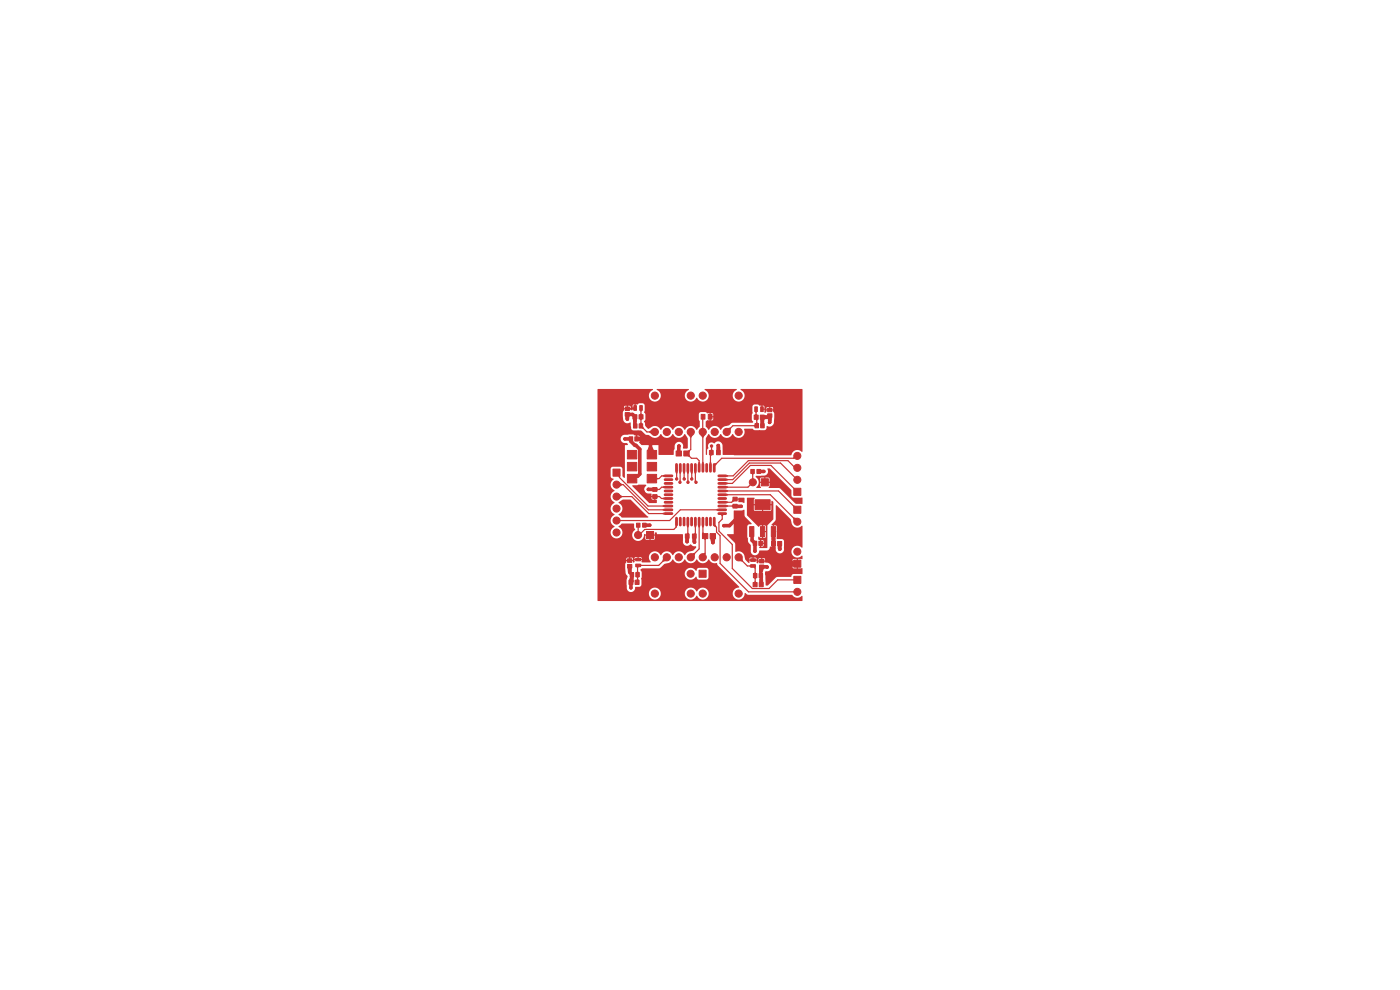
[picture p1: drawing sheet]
<svg xmlns="http://www.w3.org/2000/svg" width="297mm" height="210mm" viewBox="0 0 297 210" stroke-linecap="round" stroke-linejoin="round" font-family="sans-serif">
<g fill="#c83434">
<path d="M145.8 113h.2l.2 .3h-.5z"/>
<path d="M143.3 100.2l.5-.1-.1 .4h-.3z"/>
<path d="M146 92.2h1.1l-.4 .6h-.3z"/>
<path d="M159 119.9l.3-.1v.5l-.3-.1z"/>
<path d="M149 98h.2l.2 .3-.5 .1z"/>
<path d="M154.1 100.7l.4 .1v.3l-.4 .1z"/>
<path d="M159.4 100.4h.5l-.1 .3h-.2z"/>
<path d="M135 122.3h.5l-.1 .3h-.3z"/>
<path d="M133.1 120.5h.9v.7h-.8z"/>
<path d="M140.6 100.8l.3-.1v.5l-.3-.1z"/>
<path d="M152 108l.3-.1v.5l-.3-.1z"/>
<path d="M154.1 102.3l.4 .1v.3l-.4 .1z"/>
<path d="M133.5 86.5l.3 .1v.2l-.3 .2z"/>
<path d="M161.1 122.8h.8v.8h-.8z"/>
<path d="M146.5 100.2l.5-.1-.1 .4h-.3z"/>
<path d="M163.7 115.8h.8v.7h-.8z"/>
<path d="M160.3 87.8h.2l.1 .3h-.5z"/>
<path d="M154.1 104.7l.4 .1v.3l-.4 .1z"/>
<path d="M140.6 108l.3-.1v.5l-.3-.1z"/>
<path d="M146.5 117.5l.8-.2 .2 .2-.2 .7z"/>
<path d="M134.3 88.9h.8v.7h-.8z"/>
<path d="M163.7 114.1h.8v.8h-.8z"/>
<path d="M145.8 95.7l.4-.2 .2 .2-.2 .3z"/>
<path d="M155.5 105.9l.4 .4-.4 .2-.2-.2z"/>
<path d="M151.5 111.7l.3-.4 .2 .4-.2 .1z"/>
<path d="M162.9 88.5h.9l-.1 .8h-.8z"/>
<path d="M156.7 119l.8-.8 .1 .8-.1 .2z"/>
<path d="M136.6 104.2l.2 .1-.2 .3-.1-.1z"/>
<path d="M150.6 98h.2l.2 .4h-.5z"/>
<path d="M144.1 100.1l.4 .1-.1 .3h-.2z"/>
<path d="M135.9 89.7h.2l.1 .2h-.5z"/>
<path d="M146.6 101.2h.3v.2h-.3z"/>
<path d="M144.2 101.9l.2 .1 .1 .2-.4-.1z"/>
<path d="M133.7 122.3h.7l-.1 .8h-.9z"/>
<path d="M159.9 90.2l.3-.1v.5l-.3-.2z"/>
<path d="M137.6 94.8h.8l.4 .8h-1.5z"/>
<path d="M149.3 114.2h.5l-.1 .3h-.2z"/>
<path d="M154.1 103.9l.4 .1v.3l-.4 .1z"/>
<path d="M134.2 86.6l.3-.1v.5l-.3-.2z"/>
<path d="M148.1 111.5h.5l-.2 .4h-.2z"/>
<path d="M150.6 96.5h.6l-.4 .2z"/>
<path d="M152 94.8h.8v.8h-.8z"/>
<path d="M135.9 87.7h.2l.1 .3h-.5z"/>
<path d="M143.4 101.2h.3v.2h-.3z"/>
<path d="M155.2 107.2l.3-.1v.5l-.3-.1z"/>
<path d="M147.4 113h.2l.1 .3h-.4z"/>
<path d="M160.1 121.4h.2l.2 .3h-.5z"/>
<path d="M145.7 111.5h.5l-.2 .4h-.2z"/>
<path d="M154.1 106.3l.4 .1v.3l-.4 .1z"/>
<path d="M154.2 90.9l.7-.2 .2 .2-.2 .7z"/>
<path d="M144.9 100.1h.5l-.1 .4h-.3z"/>
<path d="M160.1 123.3h.2l.2 .3h-.5z"/>
<path d="M148.6 92.2h1l-.4 .6h-.2z"/>
<path d="M139.4 105.1l.2 .1v.3l-.2 .1z"/>
<path d="M145.7 100.1h.5l-.1 .4h-.3z"/>
<path d="M140.6 105.6l.3-.1v.5l-.3-.1z"/>
<path d="M148.2 98h.2l.2 .4h-.5z"/>
<path d="M135.1 122.8h.3l.1 .3h-.5z"/>
<path d="M140.7 118.2l.8 .8-.8 .2-.2-.2z"/>
<path d="M150.8 94.8h.3v.2h-.3z"/>
<path d="M161.3 88.9h.8v.8h-.8z"/>
<path d="M150.8 95.3h.3l.1 .3h-.5z"/>
<path d="M143.3 111.6l.3 .1v.1h-.3z"/>
<path d="M161.2 120.6h.9l-.3 .8h-.8z"/>
<path d="M147.3 111.5h.5l-.2 .4h-.2z"/>
<path d="M135 120.2h.5l-.1 .3h-.3z"/>
<path d="M168.2 109.9l.2-.2 .7 .2-.7 .8z"/>
<path d="M160.3 88.9h.5l-.1 .3h-.3z"/>
<path d="M154.1 101.5l.4 .1v.3l-.4 .1z"/>
<path d="M165 115.8h.8v.7h-.8z"/>
<path d="M145.4 114.2h.8v.7h-.8z"/>
<path d="M131.2 101h.3v.3h-.2z"/>
<path d="M140.6 103.2l.3-.1v.5l-.3-.1z"/>
<path d="M147.4 101.9h.2l.1 .2-.3 .1z"/>
<path d="M167.6 119.2l.8-.4v1.5l-.8-.3z"/>
<path d="M160.4 89.6h.3l.1 .3h-.5z"/>
<path d="M139.4 103.6l.2 .1v.3l-.2 .1z"/>
<path d="M145.8 96.7l.4-.3 .2 .3-.2 .2z"/>
<path d="M160.1 87.3h.5l-.1 .3h-.2z"/>
<path d="M168.4 96.9l.2 .3-.3-.1z"/>
<path d="M137.7 91.5l.7-.4v1.1l-.7-.4z"/>
<path d="M148.9 111.5h.5l-.2 .4h-.2z"/>
<path d="M146.9 114.2h.8v.7h-.8z"/>
<path d="M131.3 104.8l.7 .4v.3l-.7 .4z"/>
<path d="M131.3 102.3l.7 .4v.2l-.7 .4z"/>
<path d="M132.6 88.3h.9v.6h-.8z"/>
<path d="M153 109.2h.5l-.2 .3h-.2z"/>
<path d="M140.6 108.8l.3-.1v.5l-.3-.1z"/>
<path d="M140.6 107.2l.3-.1v.5l-.3-.1z"/>
<path d="M168.2 107.4l.2-.2 .4 .2-.4 .3z"/>
<path d="M163.6 113.8h.9v.8h-.8z"/>
<path d="M147.3 100.1h.5l-.2 .4h-.2z"/>
<path d="M162.1 88.1h.8v.8h-.8z"/>
<path d="M135.1 121.2h.3l.1 .3h-.5z"/>
<path d="M149.1 117.5l.4-.2 .2 .2-.1 .2z"/>
<path d="M136.3 90.4l.3 .4-.2 .2-.3-.2z"/>
<path d="M160 122.6h.5l-.2 .2h-.2z"/>
<path d="M154.1 107.1l.4 .1v.3l-.4 .1z"/>
<path d="M145 101.2h.3v.2h-.3z"/>
<path d="M150.7 114.3h1.1l-.2 .7h-.8z"/>
<path d="M135.4 92.7h.8v.8l-.8 .1z"/>
<path d="M139.3 101.3l.2 .1v.3l-.2 .1z"/>
<path d="M135.9 119.7l.2 .1v.3l-.2 .1z"/>
<path d="M149 112.9h.2l.2 .3h-.4z"/>
<path d="M135.7 88.9h.5l-.1 .2h-.2z"/>
<path d="M154.1 103.1l.4 .1v.3l-.4 .1z"/>
<path d="M151.7 98.3l.3-.1-.2 .7z"/>
<path d="M135.7 87h.5l-.1 .3h-.2z"/>
<path d="M145.8 101.9h.3v.2h-.3z"/>
</g>
<g fill="#c83434" stroke="#c83434" stroke-width=".21">
<path d="M165 114.9h.8v.9h-.8z"/>
<path d="M163.7 114.9h.8v.9h-.8z"/>
<path d="M132.6 86.3h.9v.8h-.9z"/>
<path d="M132.6 87.5h.9v.8h-.9z"/>
<path d="M133.1 118.5h.9v.8h-.9z"/>
<path d="M133.1 119.7h.9v.8h-.9z"/>
<path d="M161.2 118.7h.9v.7h-.9z"/>
<path d="M161.2 119.9h.9v.7h-.9z"/>
<path d="M159 111.7h.9v2.1h-.9z"/>
<path d="M161.3 111.7h.9v2.1h-.9z"/>
<path d="M163.6 111.7h.9v2.1h-.9z"/>
<path d="M160.2 106h3.2v2.1h-3.2z"/>
<path d="M148.8 87.9h.8v1h-.8z"/>
<path d="M150.3 87.9h.8v1h-.8z"/>
<path d="M138.5 104.9h.9v.8h-.9z"/>
<path d="M138.5 103.4h.9v.8h-.9z"/>
<path d="M168.4 103.6h1.5v1.5h-1.5z"/>
<path d="M133.4 123.1h.9v.9h-.9z"/>
<path d="M134.7 123.1h.9v.9h-.9z"/>
<path d="M161.5 101.6h1.5v1.5h-1.5z"/>
<path d="M133.1 95.6h2v1.8h-2z"/>
<path d="M133.1 98.1h2v1.8h-2z"/>
<path d="M133.1 100.6h2v1.8h-2z"/>
<path d="M137.3 100.6h2v1.8h-2z"/>
<path d="M137.3 98.1h2v1.8h-2z"/>
<path d="M137.3 95.6h2v1.8h-2z"/>
<path d="M134.9 121.5h.7v.9h-.7z"/>
<path d="M133.7 121.5h.7v.9h-.7z"/>
<path d="M168.4 107.4h1.5v1.5h-1.5z"/>
<path d="M161 114.8h.7v.9h-.7z"/>
<path d="M159.8 114.8h.7v.9h-.7z"/>
<path d="M134.9 119.7h1v.5h-1z"/>
<path d="M134.9 118.4h1v.6h-1z"/>
<path d="M136.3 111h.8v.8h-.8z"/>
<path d="M135 111h.8v.8h-.8z"/>
<path d="M159.8 121.7h.8v.9h-.8z"/>
<path d="M161 121.7h.8v.9h-.8z"/>
<path d="M155.5 105.5h.9v.8h-.9z"/>
<path d="M155.5 107h.9v.8h-.9z"/>
<path d="M160.1 86.3h.6v1h-.6z"/>
<path d="M161.4 86.3h.5v1h-.5z"/>
<path d="M137.2 112.7h1.5v1.5h-1.5z"/>
<path d="M159.2 119.8h1v.5h-1z"/>
<path d="M159.2 118.5h1v.6h-1z"/>
<path d="M135.6 89.9h.7v.9h-.7z"/>
<path d="M134.4 89.9h.7v.9h-.7z"/>
<path d="M150.5 95.6h.8v.9h-.8z"/>
<path d="M152 95.6h.8v.9h-.8z"/>
<path d="M143.4 95.7h1.2v1h-1.2z"/>
<path d="M145.1 95.7h1.1v1h-1.1z"/>
<path d="M162.9 86.6h.9v.7h-.9z"/>
<path d="M162.9 87.8h.9v.7h-.9z"/>
<path d="M161.1 123.6h.8v.9h-.8z"/>
<path d="M159.8 123.6h.8v.9h-.8z"/>
<path d="M150.7 113.2h1.1v1.1h-1.1z"/>
<path d="M149 113.2h1.2v1.1h-1.2z"/>
<path d="M161.3 88.1h.8v.9h-.8z"/>
<path d="M160 88.1h.8v.9h-.8z"/>
<path d="M130 99.5h1.5v1.5h-1.5z"/>
<path d="M145.4 113.3h.8v.9h-.8z"/>
<path d="M146.9 113.3h.8v.9h-.8z"/>
<path d="M168.4 122.3h1.5v1.5h-1.5z"/>
<path d="M134.7 92.7h.7v.9h-.7z"/>
<path d="M133.5 92.7h.7v.9h-.7z"/>
<path d="M134.3 88h.8v.9h-.8z"/>
<path d="M135.6 88h.8v.9h-.8z"/>
<path d="M160.6 99.6h.7v.8h-.7z"/>
<path d="M159.3 99.6h.7v.8h-.7z"/>
<path d="M135.7 86h.6v1h-.6z"/>
<path d="M134.5 86h.5v1h-.5z"/>
<path d="M168.4 118.8h1.5v1.5h-1.5z"/>
<path d="M148.3 121h1.5v1.5h-1.5z"/>
<path d="M160.2 89.9h.7v.9h-.7z"/>
<path d="M161.4 89.9h.7v.9h-.7z"/>
<circle cx="149.1" cy="91.6" r=".76"/>
<circle cx="151.6" cy="91.6" r=".76"/>
<circle cx="154.2" cy="91.6" r=".76"/>
<circle cx="156.7" cy="91.6" r=".76"/>
<circle cx="156.7" cy="83.9" r=".76"/>
<circle cx="149.1" cy="83.9" r=".76"/>
<circle cx="169.1" cy="101.8" r=".75"/>
<circle cx="169.1" cy="99.2" r=".75"/>
<circle cx="169.1" cy="96.7" r=".75"/>
<circle cx="159.7" cy="102.3" r=".75"/>
<circle cx="156.7" cy="118.2" r=".76"/>
<circle cx="154.2" cy="118.2" r=".76"/>
<circle cx="151.6" cy="118.2" r=".76"/>
<circle cx="149.1" cy="118.2" r=".76"/>
<circle cx="149.1" cy="125.9" r=".76"/>
<circle cx="156.7" cy="125.9" r=".76"/>
<circle cx="169.1" cy="110.7" r=".75"/>
<circle cx="146.5" cy="118.2" r=".76"/>
<circle cx="144" cy="118.2" r=".76"/>
<circle cx="141.5" cy="118.2" r=".76"/>
<circle cx="138.9" cy="118.2" r=".76"/>
<circle cx="138.9" cy="125.9" r=".76"/>
<circle cx="146.5" cy="125.9" r=".76"/>
<circle cx="135.4" cy="113.5" r=".75"/>
<circle cx="138.9" cy="91.6" r=".76"/>
<circle cx="141.5" cy="91.6" r=".76"/>
<circle cx="144" cy="91.6" r=".76"/>
<circle cx="146.5" cy="91.6" r=".76"/>
<circle cx="146.5" cy="83.9" r=".76"/>
<circle cx="138.9" cy="83.9" r=".76"/>
<circle cx="130.8" cy="102.8" r=".75"/>
<circle cx="130.8" cy="105.3" r=".75"/>
<circle cx="130.8" cy="107.9" r=".75"/>
<circle cx="130.8" cy="110.4" r=".75"/>
<circle cx="130.8" cy="113" r=".75"/>
<circle cx="169.2" cy="125.5" r=".75"/>
<circle cx="169.1" cy="117" r=".75"/>
<circle cx="146.5" cy="121.7" r=".75"/>
<circle cx="143.6" cy="101.6" r=".25"/>
<circle cx="144.3" cy="102.3" r=".25"/>
<circle cx="145.2" cy="101.6" r=".25"/>
<circle cx="146" cy="102.3" r=".25"/>
<circle cx="146.8" cy="101.6" r=".25"/>
<circle cx="147.7" cy="102.3" r=".25"/>
<circle cx="151" cy="94.6" r=".25"/>
<circle cx="152.4" cy="94.5" r=".25"/>
<circle cx="144.1" cy="94.6" r=".25"/>
<circle cx="165.5" cy="116.5" r=".25"/>
<circle cx="133.9" cy="124.7" r=".25"/>
<circle cx="162.8" cy="120.3" r=".25"/>
<circle cx="132.6" cy="93.1" r=".25"/>
<circle cx="162.1" cy="100" r=".25"/>
<circle cx="160.2" cy="116.9" r=".25"/>
<circle cx="137.9" cy="111.4" r=".25"/>
<circle cx="151.3" cy="115.1" r=".25"/>
<circle cx="157.3" cy="107.4" r=".25"/>
<circle cx="163.3" cy="89.6" r=".25"/>
<circle cx="147.4" cy="115" r=".25"/>
<circle cx="137.6" cy="103.8" r=".25"/>
<circle cx="133.1" cy="88.9" r=".25"/>
<circle cx="133.8" cy="106.8" r=".25"/>
<circle cx="136.4" cy="104.3" r=".25"/>
<circle cx="153.6" cy="111.5" r=".25"/>
<circle cx="159" cy="107.7" r=".25"/>
<circle cx="145.8" cy="114.9" r=".25"/>
</g>
<g fill="none" stroke="#c83434" stroke-width=".6">
<path d="M143.5 98.5v1.5M144.3 98.5v1.5M145.1 98.5v1.5M145.9 98.5v1.5M146.7 98.5v1.5M147.5 98.5v1.5M148.3 98.5v1.5M149.1 98.5v1.5M149.9 98.5v1.5M150.7 98.5v1.5M151.5 98.5v1.5M141.1 100.9h1.4"/>
<path d="M141.1 101.7h1.4M141.1 102.5h1.4M141.1 103.3h1.4M141.1 104.1h1.4M141.1 104.9h1.4M141.1 105.7h1.4M141.1 106.5h1.4M141.1 107.3h1.4M141.1 108.1h1.4M141.1 108.9h1.4M143.5 109.9v1.5M144.3 109.9v1.5"/>
<path d="M145.1 109.9v1.5M145.9 109.9v1.5M146.7 109.9v1.5M147.5 109.9v1.5M148.3 109.9v1.5M149.1 109.9v1.5M149.9 109.9v1.5M150.7 109.9v1.5M151.5 109.9v1.5M152.5 100.9h1.4M152.5 101.7h1.4M152.5 102.5h1.4"/>
<path d="M152.5 103.3h1.4M152.5 104.1h1.4M152.5 104.9h1.4M152.5 105.7h1.4M152.5 106.5h1.4M152.5 107.3h1.4M152.5 108.1h1.4M152.5 108.9h1.4"/>
</g>
<g fill="none" stroke="#c83434" stroke-width=".25">
<path d="M134.7 86.5v.1M134.7 86.6l-.1 .1h-1.5M136 86.6v3.8l1.2 1.2h1.7M136 90.3v.1M136 86.5v.1M143.5 99.2l.1 2.4M144.3 99.2v3.1M145.1 99.2v2.4M145.6 96.2h.1M145.7 96.2l1 1h1.1l.5 .5v1.5M145.9 99.2v3.1M146.5 91.6v3.7l-.8 .9"/>
<path d="M146.7 99.2l.1 2.4M147.5 99.2v2.9l.2 .2M149.1 91.6l.1 .2M149.2 88.4l-.1 10.8M150.9 96.5l-.2 .1v2.6M151 94.6l-.1 1.4M160.4 86.8l.1 3.5h-5l-1.3 1.3M169.1 96.7h-.2l-.5 .5h-15.3l-1.6 1.6v.4M169.1 99.2l-.2-.2h-.4l-1.3-1.3h-8.4l-3.3 3.2h-2.3M130.8 102.8h1.4l5.4 5.3h4.2M130.8 105.3h3.2l3.6 3.6h4.2M130.8 100.3l.6 .6v.4l6.1 6h4.3"/>
<path d="M136.4 104.3l1.2 1M137.2 112.3h.1M138.9 105.3h1l.4 .4h1.5M141.5 118.2l-1.8 1.7h-4.3l-.2 3.6M141.8 100.9h-1.4l-.6 .6h-1.5M141.8 103.3h-1.4l-.5 .5h-1M143.5 110.6v1.2l-.5 .5h-6.2l-1.4 1.4v-2.2M145.1 101.6h.1M145.9 110.6v3l-.1 .1M145.9 102.3h.1M147.5 110.6v2.9l-.2 .2M148.3 110.6v5.8l-1.8 1.8"/>
<path d="M149.1 110.6v2.7l.5 .4v3.7l-.5 .5v.3M151.5 110.6v.8l.5 .5v1l.8 .7v5.9l6 6h10.4M153.2 108.9v1.2l-.7 .7v1.9l2.9 2.8v5.1l4.2 4.2h3.6l1.8-1.8h4.2M153.2 102.5h2.2l3.8-3.8h4.4l5.5 5.6M153.2 101.7h2.2l3.6-3.5h6.6l3.5 3.6M153.2 104.9h10.2l5.7 5.8M153.2 104.1h12l3.9 4M153.2 108.1h-8.9l-2.2 2.3h-11.3M153.2 107.3l2.8 .1M155.9 105.9l-.7 .6h-2M156.7 118.2l1.8 1.9h1.5l.1 .1 .1 3.8M159.7 100v2.3l-1 1h-5.5"/>
</g>
<g fill="none" stroke="#c83434" stroke-width=".76">
<path d="M132.6 93.1h1.3M133.1 87.9v1M133.1 88.9h.1M133.1 87.9h.1M133.1 87.9h1.1l.5 .5 .1 2M133.9 93.1h.1M133.9 93.1v.5l1.8 1.7v5.3l-.4 .4h-.7l-.5 .5M135.1 93.1h1.8l1.1 1.1v2l.3 .3M144.1 94.6l-.1 1.6M152.4 94.5v1.5M162.9 88.5h-1.2v1.8M163.3 88.2v1.4"/>
<path d="M136.7 111.4h1.2M137.6 103.8h.1M137.6 103.8h1.3M145.8 113.7v1.2M147.3 113.7l.1 1.3M151.2 113.7l.1 1.4M156 107.4h1.3M157.4 108.9l-2.6 2.6h-1.2M159.5 112.8l.1 1.8 .6 .6M160.2 115.2h.1M160.2 115.2v1.7M160.2 116.9h.1"/>
<path d="M161 100h1.1M161.6 119h.1M164.1 112.8h.1M164.1 112.8v4.5l2.4 2.3h2.6M164.1 115.3h.1M165.4 115.3l.1 1.2M133.6 120.1v1.3l.5 .4v1.5l-.2 .2M133.9 123.5h.1M133.9 123.5v1.2M134 121.8h.1M161.6 120.2h.1M162.8 120.3l-1.3-.1-.1 .2 .1 3.6"/>
</g>
<g fill="#c83434">
<path d="M126.8 82.6l11.6-.1 .1 .2a1.28 1.28 0 0 0-.8 1.8 1.28 1.28 0 0 0 2 .3 1.28 1.28 0 0 0-.1-2l-.3-.1 .1-.2h6.6l.1 .2a1.3 1.3 0 0 0-.4 2.2 1.3 1.3 0 0 0 2.1-.5 1.32 1.32 0 0 0 2.2 .4 1.32 1.32 0 0 0-.5-2.2l.1-.1h6.6l.1 .2a1.27 1.27 0 0 0-.6 2 1.27 1.27 0 0 0 2 0 1.27 1.27 0 0 0-.6-2l.1-.2h13l.1 13.2-.2 .2a1.38 1.38 0 0 0-2.3 .7l-14.4-.1-.1-.1v-1.7a.98 .98 0 0 0-.6-1 .98 .98 0 0 0-1.2 .4 .77 .77 0 0 0-1-.1 .77 .77 0 0 0-.2 1l-.3 .5v.9l-.2 .1-.1-3.5 .5-.9h.2a1.34 1.34 0 0 0 1.3 .8 1.34 1.34 0 0 0 1.2-.8 1.39 1.39 0 0 0 1.3 .8 1.39 1.39 0 0 0 1.2-.8 1.33 1.33 0 0 0 1.8 .7 1.33 1.33 0 0 0 .7-1.8l1.7-.1 .5 .3h2.1l.4-.2v-.6a1.06 1.06 0 0 0 1.6-1.1l.1-1.6-.3-.6h-1.4v.3l-.3 .2-.1-.7h-.5l-.2-.2 1.1-.1v.2h1.4l-.1-.4-.5-.1v.5h-.2v-.5l-1 .3-.1-.5-.3-.1v.7h-.3v-.7l-.4 .1-.3-.3h-.7l-.3 .1-.2 .4 .1 1.3-.2 .3v1.1l.3 .5-.1 .2h-4.3l-.8 .5-.5 .2a1.6 1.6 0 0 0-1.2 .8 1.39 1.39 0 0 0-1.3-.8 1.39 1.39 0 0 0-1.3 .8l-.6-.7v-1l.3-.4h1.2l.1-.6h-.5v.7h-.3v-.9h.8v-.4l-.1-.2h-.4v.6h-.3v-.6h-.4l-.5-.3h-1l-.3 .3v1.3l.2 .4v1.1l-.8 .7a1.34 1.34 0 0 0-1.2-.8 1.34 1.34 0 0 0-1.2 .8 1.39 1.39 0 0 0-1.3-.8 1.39 1.39 0 0 0-1.3 .8 1.39 1.39 0 0 0-1.2-.8 1.39 1.39 0 0 0-1.3 .8 1.35 1.35 0 0 0-2.1-.5l-.6 .3-.6-.7-.3-.9 .3-.4v-1.1a.48 .48 0 0 1-.1-.8v-1.2l-.3-.3h-.9l-.4 .2h-.3l-.1 .7-.1 .2h-.5l-.1 .3h-.3v-.2h-1.4l-.3 .7 .1 1.5a.96 .96 0 0 0 1.5 .6l.2 1a.58 .58 0 0 0 .4 .7h1.7l.9 .9 .7 .1 .5 .3a1.35 1.35 0 0 0 2.1-.5 1.39 1.39 0 0 0 1.3 .8 1.39 1.39 0 0 0 1.2-.8 1.39 1.39 0 0 0 1.3 .8 1.39 1.39 0 0 0 1.3-.8l.6 .9v2l-.2 .2-.8-.2a.93 .93 0 0 0-.6-1.2 .93 .93 0 0 0-1.2 .8l-.2 1.9h-3.1l-.1-.1v-2h-3.6l-.5-.5 .1-.7h-.5l-.3-.2h.8l-.2-.6h-.3v.6h-.3v-.6l-.6-.2h-1.8a.89 .89 0 0 0-.8 .9 .89 .89 0 0 0 .8 .9h.5l.2 .3-.1 .1h-.5v6.9l-.2 .1-.3-.4-.1-1.5-.1-.3-.3-.2h-1.7l-.4 .4v1.7l.2 .3 .5 .2a1.43 1.43 0 0 0 .2 2.5 1.38 1.38 0 0 0-.9 1.2 1.38 1.38 0 0 0 .9 1.3 1.38 1.38 0 0 0-.9 1.3 1.38 1.38 0 0 0 .9 1.3 1.38 1.38 0 0 0-.9 1.2 1.38 1.38 0 0 0 .9 1.3 1.3 1.3 0 0 0-.6 2 1.3 1.3 0 0 0 2.1 0 1.3 1.3 0 0 0-.7-2l.7-.6 2.5-.1 .1 .9 .2 .4a1.36 1.36 0 0 0 .3 2.4 1.36 1.36 0 0 0 1.7-1.4l.8 .1v.2h-.6v.7l.2 .2h.7v-.6h.2v.6l.8-.1 .1-.8h-.6v-.2h.6l.1-.5 .3 .1 .1 .3h5.4l.1 .1v1.3a.94 .94 0 0 0 .5 1 .94 .94 0 0 0 1.1-.2l.6 .4h.5l.1 .3a1.39 1.39 0 0 1-1.2 .8h-.1a1.6 1.6 0 0 0-1.1 .8 1.39 1.39 0 0 0-1.3-.8 1.39 1.39 0 0 0-1.3 .8 1.39 1.39 0 0 0-1.2-.8 1.39 1.39 0 0 0-1.3 .8 1.32 1.32 0 0 0-2-.6 1.32 1.32 0 0 0-.2 2l-1.7 .1-.2-.1v-.4h-1.5v.4l-.2 .1-.1-.3h-1.4l-.3 .6v.9l.1 1.1 .5 .6-.3 .8 .1 2a.94 .94 0 0 0 1.1 .6 .94 .94 0 0 0 .7-1.1h.9l.3-.3 .1-2.6h9.2v.2a1.31 1.31 0 0 0 1 1.1 1.31 1.31 0 0 0 1.4-.6l.2 .5 .3 .2 1.8-.1 .3-.3v-1.7l-.4-.4h-1.6l-.4 .1-.2 .5a1.29 1.29 0 0 0-1.4-.6 1.29 1.29 0 0 0-1 1.1h-9.2l-.2-.6v-.2l.4-.2 3.6-.1 1-.9 .6-.1a1.59 1.59 0 0 0 1.2-.8 1.39 1.39 0 0 0 1.3 .8 1.39 1.39 0 0 0 1.3-.8 1.39 1.39 0 0 0 1.2 .8 1.39 1.39 0 0 0 1.3-.8 1.39 1.39 0 0 0 1.3 .8 1.39 1.39 0 0 0 1.3-.8 1.54 1.54 0 0 0 1.7 .8l.2 .4 4.5 4.5v.2a1.29 1.29 0 0 0-1.3 1.4 1.29 1.29 0 0 0 1.4 1.2 1.29 1.29 0 0 0 1.2-1.4l.6 .4h9.4a1.35 1.35 0 0 0 2.1 .2l.1 1-.2 .1h-43.2l-.1-.1v-1.6h10.9v.2a1.27 1.27 0 0 0 1.3 1.2 1.27 1.27 0 0 0 1.2-1.4h5.1v.2a1.32 1.32 0 0 0 1.1 1.2 1.32 1.32 0 0 0 1.4-.8 1.29 1.29 0 0 0 1.8 .7 1.29 1.29 0 0 0 .5-1.9 1.29 1.29 0 0 0-2-.1l-.3 .4a1.32 1.32 0 0 0-1.4-.8 1.32 1.32 0 0 0-1.1 1.1h-5.1v-.2a1.27 1.27 0 0 0-1.4-.9 1.27 1.27 0 0 0-1.1 1.1h-10.9v-7.3h6.1v.3h1.4l-.1-.4h.4v.2h1.5v-.3l-.2-.1h-.4v.4h-.3v-.4h-.4l-.2 .2-.9-.1v.5h-.2v-.5h-.5l-.1 .2h-6.1v-32.2h5.6v.3h1.4v-.4l-.2-.1h-.4v.5h-.2v-.5h-.5l-.1 .2h-5.6v-.3h7.4v.4h.4v-.6h-.2l-.2 .2h-7.4z"/>
<path d="M155.7 108.3h1.6l.6-.2 .1 1.4 1.5 1.6-.1 .1-.6 .1-.3 .4v2.2l.3 1.2 .5 .5v1.2a.92 .92 0 0 0 .9 1 .92 .92 0 0 0 .9-1l1.8-.1 .3-.2 .2-.6 .6 .1 .1-.7 .1 .1v.6l.3 .1a.95 .95 0 0 0 .8 1.3 .95 .95 0 0 0 1-1.2v-1.4l-.1-.3-1.4-.2v-2.7l-.2-.1-.5 .1-.4-.2 .9-1.1v-3.1h.2l3 3a1.54 1.54 0 0 0 1.4 1.7l.9-.4 .2 .1-.1 4.6a1.3 1.3 0 0 0-1.9-.1 1.3 1.3 0 0 0 0 1.9 1.3 1.3 0 0 0 1.9-.1v.7h-.9v.5h-.3v-.5h-.8l-.1 .8h.6v.3h-.6v.6l.2 .3h.7v-.6h.3v.6l.9-.1v1.3h-1.9l-.5 .6h-3l-1.9 1.8h-.4l-.1-.1v-2.9a1.01 1.01 0 0 0 1.1-1.3 1.26 1.26 0 0 0-1.2-.6v-.1h-1.4v.2a.24 .24 0 0 1-.3 .1 .24 .24 0 0 1-.1-.4v-.2h-1.5v.4l-.2 .1-.7-.9h.9v.2l1.9-.1v.3h1.4v-.3l-.6-.2v.5h-.2v-.5l-1 .2-.2-.3h-.4v.4h-.3v-.4h-.5l-.1 .2h-.9l-.1-.3a1.34 1.34 0 0 0-2-1.1l-.1-1.9-1.7-1.7 .1-.2h1.4z"/>
<path d="M131.2 106.5l1-.5h1.6l3.7 3.7-.1 .1h-5.5l-.7-.7a1.38 1.38 0 0 0 .8-1.2 1.38 1.38 0 0 0-.8-1.3z"/>
<path d="M160.3 101l1.8-.1a.96 .96 0 0 0 .7-1.5h.5l4.6 4.5 .1 1.5 .3 .2h1.9v1.3l-1.5-.1-3.2-3.2-2.4-.1 .2-1.1h-.6v-.2h.6v-.7l-.2-.2h-.7v.6h-.3v-.6l-.8 .1-.1 .8h.6v.2h-.6l.1 .8 .1 .2h-1a1.39 1.39 0 0 0 0-2.2z"/>
<path d="M134.2 103l1.3-.2h1.4l.2 .1a.96 .96 0 0 0-.4 1 .96 .96 0 0 0 .8 .8h.7v.5h.6l.2 .1v.7l.3 .1v.6h-1.6l-.9-.9h1.4l.2 .2h.4v-.5h-.6v.3h-1.4l-2.6-2.7z"/>
<path d="M156 105.8l.6-.1 .2-.1h1.1v1l-1.2-.1-.1-.5h-.6z"/>
<path d="M158.5 105.6h1.5l-.1 1.3h3.7l.1-.6h.1l.3 .2v3.6l-1.3 1.3v4.8l-1.6 .1a.16 .16 0 0 1-.2-.2 .16 .16 0 0 1 .2-.1l.6-.1 .2-.1v-.4h-.5v.6h-.3v-.9h.8v-.3l-.2-.2-.3-.1v.6h-.3v-.6l-.3-.1v-.4l.1-.2 .3 .3 1.1-.1 .1-1.1h-.6v1.2h-.2v-1.5h.8v-1l-.6-.1v1.1h-.2v-1.1h-.5l-.3 .3-2.4-2.5v-1.2h1.4l.3 .3h3.2l.2-.3v-.9h-1.7v1.2h-.2v-1.2h-1.8v.9h-1.4z"/>
</g>
</svg>
